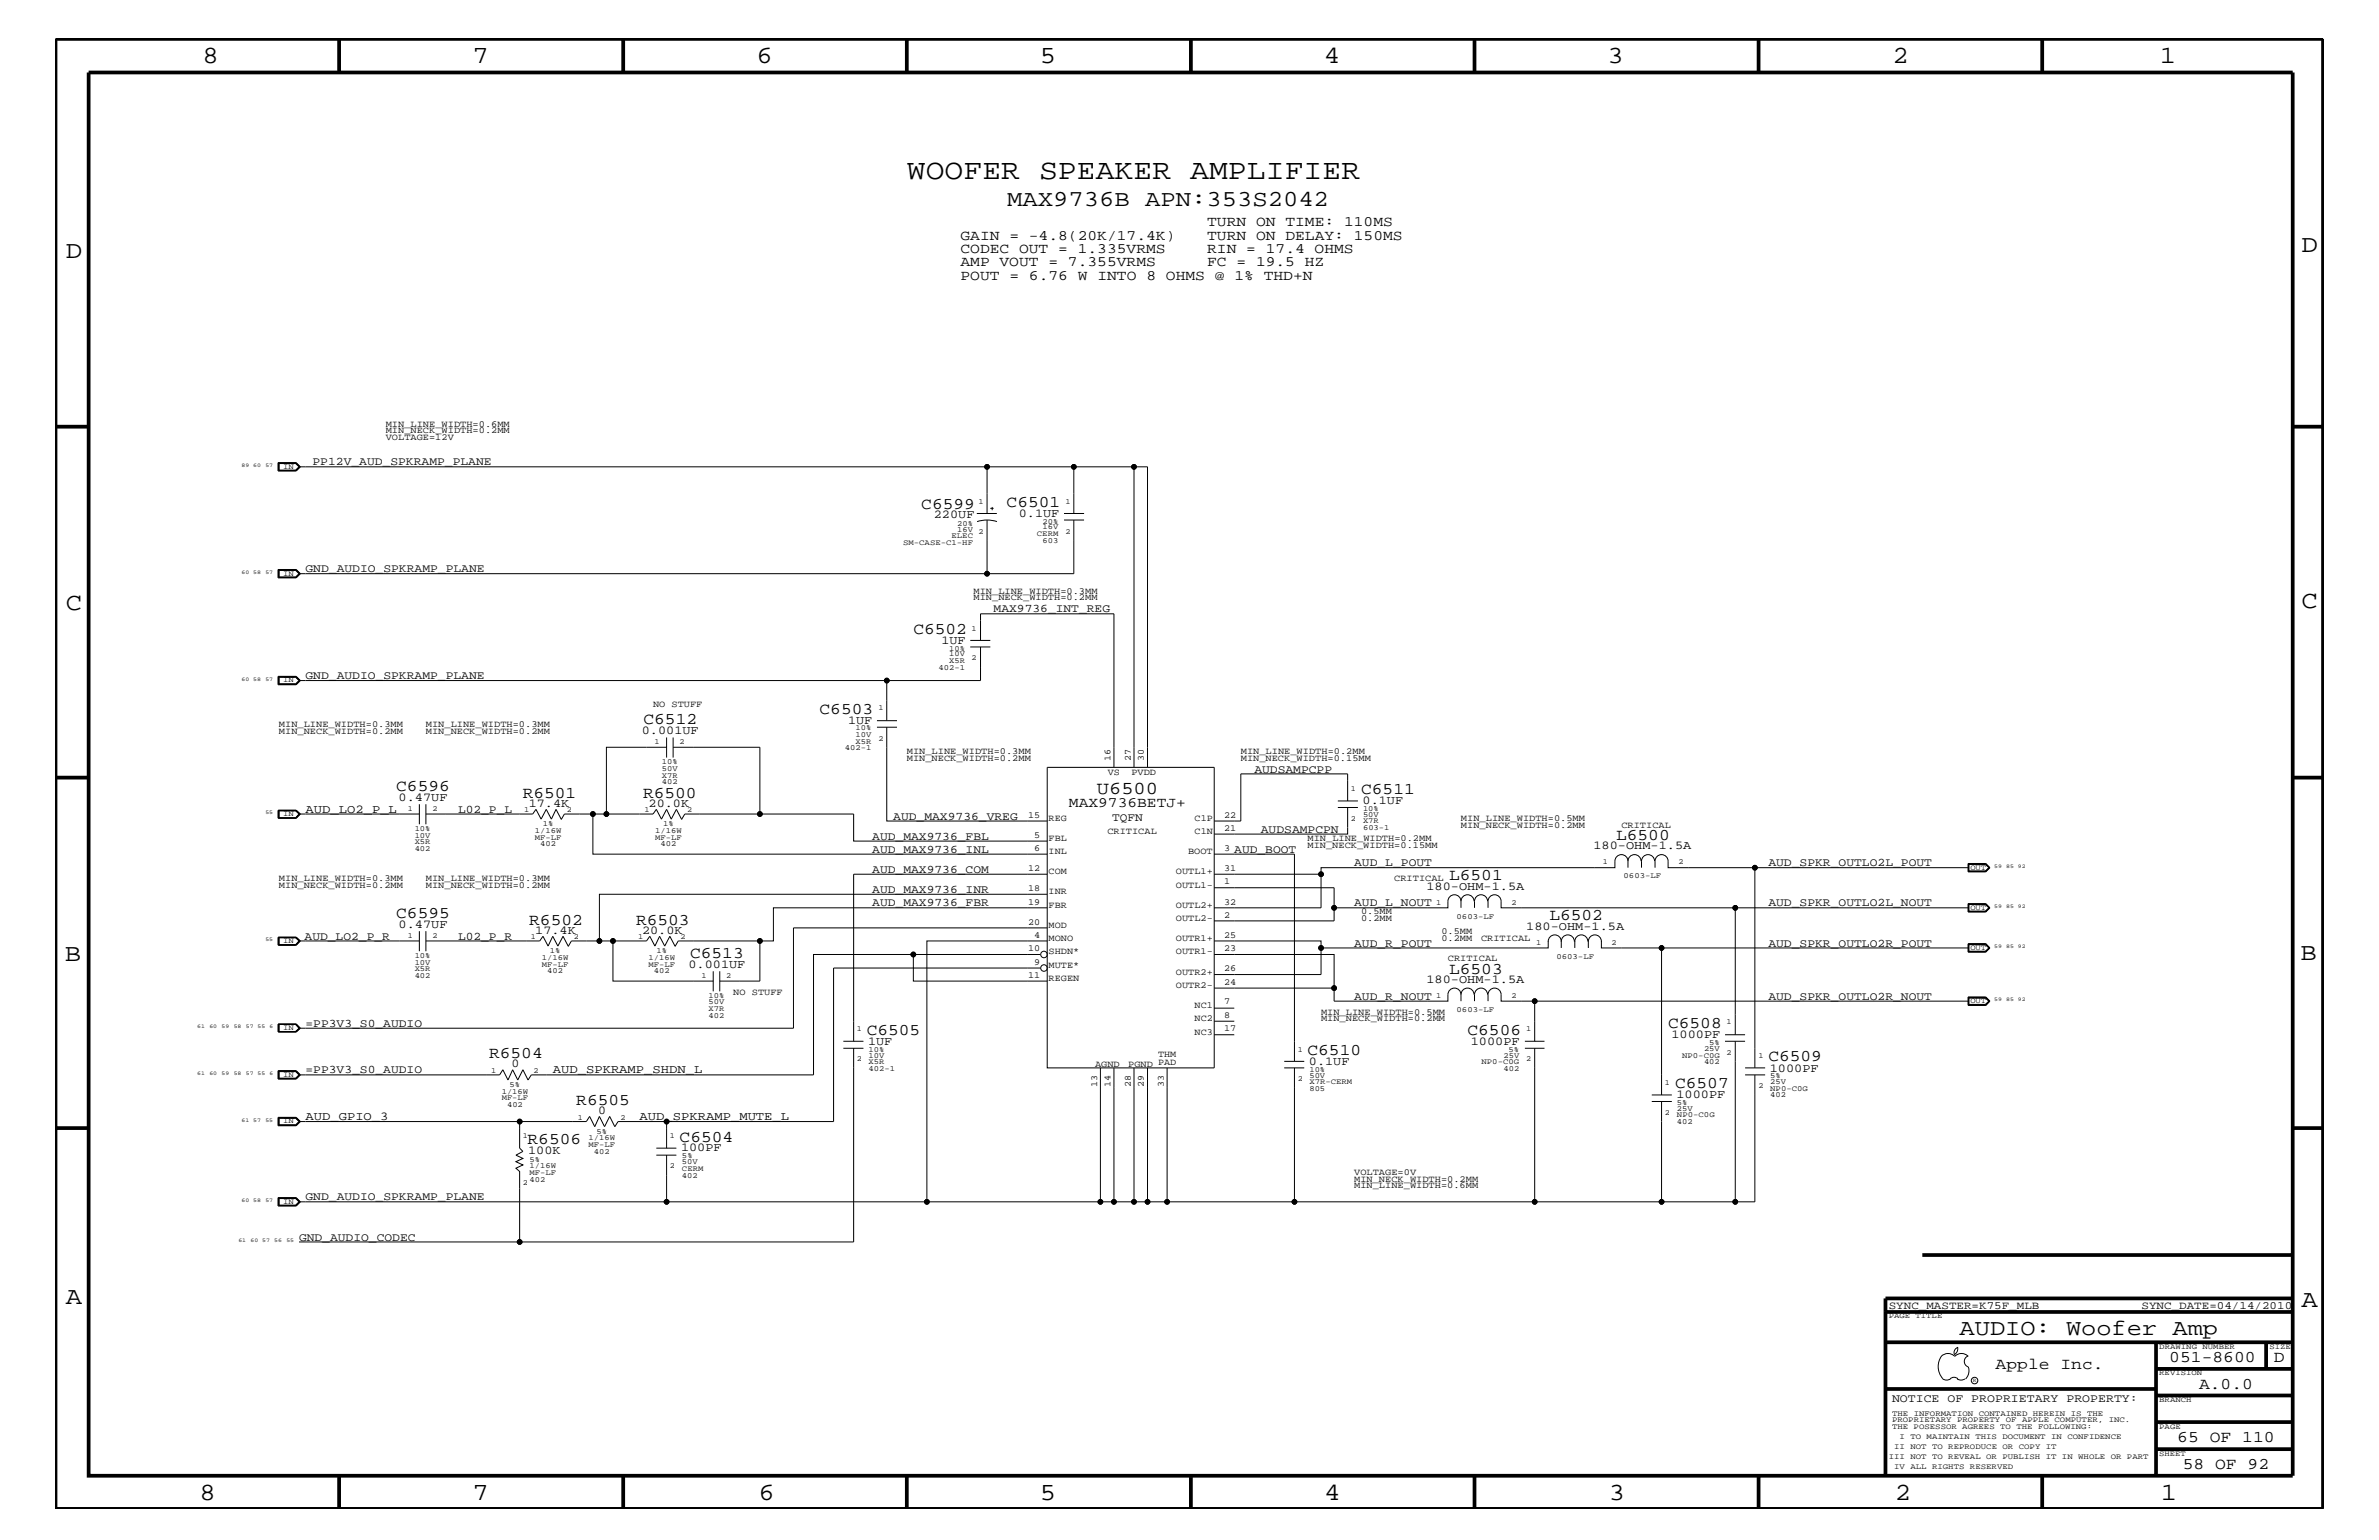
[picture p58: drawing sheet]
<svg xmlns="http://www.w3.org/2000/svg" width="432mm" height="279mm" viewBox="0 0 432 279" stroke-linecap="round" stroke-linejoin="round" font-family="sans-serif">
<defs><g id="words">
<text font-size="5.2" x="164.6" y="32.5">WOOFER SPEAKER AMPLIFIER</text>
<g font-size="4.5">
<text x="36.7" y="11.5">8</text>
<text x="85.8" y="11.5">7</text>
<text x="137.3" y="11.5">6</text>
<text x="188.7" y="11.5">5</text>
<text x="240.3" y="11.5">4</text>
<text x="291.8" y="11.5">3</text>
<text x="343.5" y="11.5">2</text>
<text x="392" y="11.5">1</text>
<text x="11.9" y="46.8">D</text>
<text x="417.7" y="45.7">D</text>
<text x="11.9" y="110.6">C</text>
<text x="417.7" y="110.3">C</text>
<text x="11.8" y="174.3">B</text>
<text x="417.6" y="174.2">B</text>
<text x="11.9" y="236.7">A</text>
<text x="417.7" y="237.1">A</text>
<text x="36.2" y="272.1">8</text>
<text x="85.8" y="272.1">7</text>
<text x="137.7" y="272.1">6</text>
<text x="188.7" y="272.1">5</text>
<text x="240.4" y="272.1">4</text>
<text x="292" y="272.1">3</text>
<text x="343.9" y="272.1">2</text>
<text x="392.2" y="272.1">1</text>
</g>
<g font-size="4.1">
<text x="182.8" y="37.4">MAX9736B APN:353S2042</text>
<text x="355.7" y="242.3">AUDIO: Woofer Amp</text>
</g>
<text font-size="3.3" x="199.1" y="144">U6500</text>
<g font-size="3">
<text x="167.2" y="92.3">C6599</text>
<text x="182.7" y="92">C6501</text>
<text x="165.8" y="115">C6502</text>
<text x="116.8" y="131.3">C6512</text>
<text x="148.8" y="129.6">C6503</text>
<text x="71.9" y="143.5">C6596</text>
<text x="94.9" y="144.7">R6501</text>
<text x="116.7" y="144.7">R6500</text>
<text x="247.1" y="144">C6511</text>
<text x="293.3" y="152.4">L6500</text>
<text x="263" y="159.7">L6501</text>
<text x="71.9" y="166.5">C6595</text>
<text x="96.1" y="167.8">R6502</text>
<text x="115.4" y="167.8">R6503</text>
<text x="281.2" y="167">L6502</text>
<text x="125.3" y="173.8">C6513</text>
<text x="263" y="176.7">L6503</text>
<text x="88.8" y="192">R6504</text>
<text x="157.3" y="187.7">C6505</text>
<text x="237.3" y="191.4">C6510</text>
<text x="266.4" y="187.7">C6506</text>
<text x="302.8" y="186.5">C6508</text>
<text x="304" y="197.4">C6507</text>
<text x="321" y="192.6">C6509</text>
<text x="104.6" y="200.4">R6505</text>
<text x="95.8" y="207.6">R6506</text>
<text x="123.4" y="207.1">C6504</text>
<text x="362.2" y="248.4">Apple Inc.</text>
<text x="393.7" y="247.1">051-8600</text>
<text x="399.2" y="252">A.0.0</text>
<text x="412.7" y="247.1">D</text>
<text x="395.2" y="261.6">65 OF 110</text>
<text x="396.2" y="266.6">58 OF 92</text>
</g>
<g font-size="2.6">
<text x="219.1" y="41">TURN ON TIME: 110MS</text>
<text x="174.3" y="45.9">CODEC OUT = 1.335VRMS</text>
<text x="174.3" y="43.5">GAIN = -4.8(20K/17.4K)</text>
<text x="219.1" y="45.9">RIN = 17.4 OHMS</text>
<text x="219.1" y="43.5">TURN ON DELAY: 150MS</text>
<text x="174.3" y="50.7">POUT = 6.76 W INTO 8 OHMS @ 1% THD+N</text>
<text x="174.3" y="48.3">AMP VOUT = 7.355VRMS</text>
<text x="219.1" y="48.3">FC = 19.5 HZ</text>
<text x="194" y="146.5">MAX9736BETJ+</text>
</g>
<g font-size="2.2">
<text x="169.5" y="94">220UF</text>
<text x="184.9" y="93.8">0.1UF</text>
<text x="170.9" y="116.8">1UF</text>
<text x="153.9" y="131.3">1UF</text>
<text x="116.5" y="133.2">0.001UF</text>
<text x="55.5" y="147.5">AUD_LO2_P_L</text>
<text x="72.3" y="145.3">0.47UF</text>
<text x="96" y="146.4">17.4K</text>
<text x="117.7" y="146.4">20.0K</text>
<text x="247.3" y="145.9">0.1UF</text>
<text x="289.2" y="154.1">180-OHM-1.5A</text>
<text x="258.9" y="161.4">180-OHM-1.5A</text>
<text x="72.3" y="168.3">0.47UF</text>
<text x="97.2" y="169.4">17.4K</text>
<text x="116.5" y="169.4">20.0K</text>
<text x="277" y="168.7">180-OHM-1.5A</text>
<text x="125" y="175.6">0.001UF</text>
<text x="258.9" y="178.4">180-OHM-1.5A</text>
<text x="157.6" y="189.5">1UF</text>
<text x="267" y="189.5">1000PF</text>
<text x="303.4" y="188.3">1000PF</text>
<text x="92.8" y="193.7">0</text>
<text x="100.3" y="194.8">AUD_SPKRAMP_SHDN_L</text>
<text x="237.6" y="193.2">0.1UF</text>
<text x="321.2" y="194.4">1000PF</text>
<text x="55.5" y="203.2">AUD_GPIO_3</text>
<text x="108.6" y="202.1">0</text>
<text x="116.1" y="203.2">AUD_SPKRAMP_MUTE_L</text>
<text x="304.3" y="199.2">1000PF</text>
<text x="95.8" y="209.4">100K</text>
<text x="123.6" y="208.9">100PF</text>
</g>
<g font-size="2.1">
<text x="56.7" y="84.4">PP12V_AUD_SPKRAMP_PLANE</text>
<text x="55.5" y="103.8">GND_AUDIO_SPKRAMP_PLANE</text>
<text x="180.3" y="111.1">MAX9736_INT_REG</text>
<text x="55.5" y="123.2">GND_AUDIO_SPKRAMP_PLANE</text>
<text x="227.7" y="140.2">AUDSAMPCPP</text>
<text x="83.1" y="147.5">L02_P_L</text>
<text x="162.1" y="148.7">AUD_MAX9736_VREG</text>
<text x="201.8" y="149">TQFN</text>
<text x="158.3" y="154.7">AUD_MAX9736_INL</text>
<text x="158.3" y="152.3">AUD_MAX9736_FBL</text>
<text x="224" y="154.7">AUD_BOOT</text>
<text x="228.9" y="151.1">AUDSAMPCPN</text>
<text x="158.3" y="162">AUD_MAX9736_INR</text>
<text x="158.3" y="158.4">AUD_MAX9736_COM</text>
<text x="245.8" y="157.2">AUD_L_POUT</text>
<text x="321" y="157.2">AUD_SPKR_OUTLO2L_POUT</text>
<text x="158.3" y="164.5">AUD_MAX9736_FBR</text>
<text x="245.8" y="164.5">AUD_L_NOUT</text>
<text x="321" y="164.5">AUD_SPKR_OUTLO2L_NOUT</text>
<text x="55.3" y="170.5">AUD_LO2_P_R</text>
<text x="83.1" y="170.5">L02_P_R</text>
<text x="245.8" y="171.7">AUD_R_POUT</text>
<text x="321" y="171.7">AUD_SPKR_OUTLO2R_POUT</text>
<text x="245.8" y="181.4">AUD_R_NOUT</text>
<text x="321" y="181.4">AUD_SPKR_OUTLO2R_NOUT</text>
<text x="55.5" y="186.3">=PP3V3_S0_AUDIO</text>
<text x="55.5" y="194.8">=PP3V3_S0_AUDIO</text>
<text x="55.5" y="217.8">GND_AUDIO_SPKRAMP_PLANE</text>
<text x="54.3" y="225.1">GND_AUDIO_CODEC</text>
<text x="343.4" y="254.4">NOTICE OF PROPRIETARY PROPERTY:</text>
</g>
<g font-size="2">
<text x="342.8" y="237.4">SYNC_MASTER=K75F_MLB</text>
<text x="388.7" y="237.4">SYNC_DATE=04/14/2010</text>
</g>
<g font-size="1.7">
<text x="70" y="77.4">MIN_LINE_WIDTH=0.6MM</text>
<text x="70" y="79.9">VOLTAGE=12V</text>
<text x="70" y="78.6">MIN_NECK_WIDTH=0.2MM</text>
<text x="176.7" y="107.7">MIN_LINE_WIDTH=0.3MM</text>
<text x="176.7" y="108.9">MIN_NECK_WIDTH=0.2MM</text>
<text x="50.6" y="131.9">MIN_LINE_WIDTH=0.3MM</text>
<text x="77.3" y="131.9">MIN_LINE_WIDTH=0.3MM</text>
<text x="118.5" y="128.3">NO STUFF</text>
<text x="50.6" y="133.2">MIN_NECK_WIDTH=0.2MM</text>
<text x="77.3" y="133.2">MIN_NECK_WIDTH=0.2MM</text>
<text x="164.6" y="136.8">MIN_LINE_WIDTH=0.3MM</text>
<text x="225.2" y="136.8">MIN_LINE_WIDTH=0.2MM</text>
<text x="164.6" y="138">MIN_NECK_WIDTH=0.2MM</text>
<text x="201.1" y="140.7">VS</text>
<text x="201.6" y="138" transform="rotate(-90 201.6 138)">16</text>
<text x="205.2" y="138" transform="rotate(-90 205.2 138)">27</text>
<text x="205.4" y="140.7">PVDD</text>
<text x="207.6" y="138" transform="rotate(-90 207.6 138)">30</text>
<text x="225.2" y="138">MIN_NECK_WIDTH=0.15MM</text>
<text x="186.6" y="148.4">15</text>
<text x="190.3" y="149">REG</text>
<text x="216.8" y="149">C1P</text>
<text x="222.2" y="148.4">22</text>
<text x="265.2" y="149">MIN_LINE_WIDTH=0.5MM</text>
<text x="187.7" y="154.4">6</text>
<text x="187.7" y="152">5</text>
<text x="190.3" y="152.6">FBL</text>
<text x="190.3" y="155">INL</text>
<text x="201" y="151.3">CRITICAL</text>
<text x="215.6" y="155">BOOT</text>
<text x="216.8" y="151.3">C1N</text>
<text x="222.2" y="150.7">21</text>
<text x="222.2" y="154.4">3</text>
<text x="237.3" y="153.8">MIN_NECK_WIDTH=0.15MM</text>
<text x="237.3" y="152.6">MIN_LINE_WIDTH=0.2MM</text>
<text x="265.2" y="150.1">MIN_NECK_WIDTH=0.2MM</text>
<text x="294.3" y="150.1">CRITICAL</text>
<text x="50.6" y="161.1">MIN_NECK_WIDTH=0.2MM</text>
<text x="50.6" y="159.9">MIN_LINE_WIDTH=0.3MM</text>
<text x="77.3" y="161.1">MIN_NECK_WIDTH=0.2MM</text>
<text x="77.3" y="159.9">MIN_LINE_WIDTH=0.3MM</text>
<text x="186.6" y="161.7">18</text>
<text x="186.6" y="158">12</text>
<text x="190.3" y="158.6">COM</text>
<text x="213.4" y="161.1">OUTL1-</text>
<text x="213.4" y="158.6">OUTL1+</text>
<text x="222.2" y="158">31</text>
<text x="222.2" y="160.5">1</text>
<text x="253.1" y="159.9">CRITICAL</text>
<text x="186.6" y="167.8">20</text>
<text x="186.6" y="164.1">19</text>
<text x="190.3" y="162.2">INR</text>
<text x="190.3" y="164.7">FBR</text>
<text x="213.4" y="167.1">OUTL2-</text>
<text x="213.4" y="164.7">OUTL2+</text>
<text x="222.2" y="164.1">32</text>
<text x="222.2" y="166.5">2</text>
<text x="247.1" y="167.1">0.2MM</text>
<text x="247.1" y="165.9">0.5MM</text>
<text x="186.6" y="172.6">10</text>
<text x="187.7" y="170.1">4</text>
<text x="190.3" y="170.7">MONO</text>
<text x="190.3" y="173.2">SHDN*</text>
<text x="190.3" y="168.3">MOD</text>
<text x="213.4" y="173.2">OUTR1-</text>
<text x="213.4" y="170.7">OUTR1+</text>
<text x="222.2" y="170.1">25</text>
<text x="222.2" y="172.6">23</text>
<text x="261.6" y="169.5">0.5MM</text>
<text x="261.6" y="170.7">0.2MM</text>
<text x="268.8" y="170.7">CRITICAL</text>
<text x="186.6" y="177.4">11</text>
<text x="187.7" y="175">9</text>
<text x="190.3" y="178">REGEN</text>
<text x="190.3" y="175.6">MUTE*</text>
<text x="213.4" y="179.3">OUTR2-</text>
<text x="213.4" y="176.8">OUTR2+</text>
<text x="222.2" y="176.2">26</text>
<text x="222.2" y="178.7">24</text>
<text x="262.8" y="174.4">CRITICAL</text>
<text x="133.1" y="180.5">NO STUFF</text>
<text x="216.8" y="182.9">NC1</text>
<text x="216.8" y="185.3">NC2</text>
<text x="222.2" y="184.7">8</text>
<text x="222.2" y="182.2">7</text>
<text x="239.8" y="184.1">MIN_LINE_WIDTH=0.5MM</text>
<text x="239.8" y="185.3">MIN_NECK_WIDTH=0.2MM</text>
<text x="210.2" y="191.7">THM</text>
<text x="216.8" y="187.7">NC3</text>
<text x="222.2" y="187.1">17</text>
<text x="198.8" y="193.6">AGND</text>
<text x="199.1" y="197.2" transform="rotate(-90 199.1 197.2)">13</text>
<text x="201.6" y="197.2" transform="rotate(-90 201.6 197.2)">14</text>
<text x="204.8" y="193.6">PGND PAD</text>
<text x="205.2" y="197.2" transform="rotate(-90 205.2 197.2)">28</text>
<text x="207.6" y="197.2" transform="rotate(-90 207.6 197.2)">29</text>
<text x="211.2" y="197.2" transform="rotate(-90 211.2 197.2)">33</text>
<text x="245.8" y="214.4">MIN_NECK_WIDTH=0.2MM</text>
<text x="245.8" y="213.2">VOLTAGE=0V</text>
<text x="245.8" y="215.6">MIN_LINE_WIDTH=0.6MM</text>
</g>
<g font-size="1.4">
<text x="51.4" y="85">IN</text>
<text x="173.7" y="95.4">20%</text>
<text x="177.6" y="91.4">1</text>
<text x="189.2" y="95">20%</text>
<text x="193.4" y="91.4">1</text>
<text x="163.9" y="98.8">SM-CASE-C1-HF</text>
<text x="172.7" y="97.6">ELEC</text>
<text x="173.7" y="96.5">16V 2</text>
<text x="188.2" y="97.3">CERM</text>
<text x="189.2" y="96">16V</text>
<text x="189.2" y="98.5">603</text>
<text x="193.4" y="96.8">2</text>
<text x="51.4" y="104.4">IN</text>
<text x="172.3" y="119.1">10V</text>
<text x="172.3" y="118.1">10%</text>
<text x="176.4" y="119.8">2</text>
<text x="176.4" y="114.4">1</text>
<text x="51.4" y="123.8">IN</text>
<text x="170.3" y="121.5">402-1</text>
<text x="172.3" y="120.3">X5R</text>
<text x="159.4" y="128.9">1</text>
<text x="118.8" y="135">1</text>
<text x="123.4" y="135">2</text>
<text x="153.3" y="136.1">402-1</text>
<text x="155.3" y="133.6">10V</text>
<text x="155.3" y="132.5">10%</text>
<text x="155.3" y="134.9">X5R</text>
<text x="159.4" y="134.4">2</text>
<text x="120.1" y="139.8">50V</text>
<text x="120.1" y="138.6">10%</text>
<text x="120.1" y="141.1">X7R</text>
<text x="120.1" y="142.3">402</text>
<text x="245.2" y="143.5">1</text>
<text x="51.4" y="148.1">IN</text>
<text x="74" y="147.1">1</text>
<text x="78.5" y="147.1">2</text>
<text x="95.2" y="147.3">1</text>
<text x="98.5" y="149.9">1%</text>
<text x="102.9" y="147.3">2</text>
<text x="117" y="147.3">1</text>
<text x="120.4" y="149.9">1%</text>
<text x="124.7" y="147.3">2</text>
<text x="245.2" y="149">2</text>
<text x="247.4" y="147.1">10%</text>
<text x="247.4" y="148.2">50V</text>
<text x="247.4" y="149.4">X7R</text>
<text x="75.3" y="152">10V</text>
<text x="75.3" y="154.4">402</text>
<text x="75.3" y="150.7">10%</text>
<text x="75.3" y="153.2">X5R</text>
<text x="97.1" y="151.1">1/16W</text>
<text x="97.1" y="152.3">MF-LF</text>
<text x="98" y="153.5">402</text>
<text x="118.9" y="151.1">1/16W</text>
<text x="118.9" y="152.3">MF-LF</text>
<text x="119.9" y="153.5">402</text>
<text x="247.4" y="150.7">603-1</text>
<text x="290.9" y="156.8">1</text>
<text x="294.7" y="159.4">0603-LF</text>
<text x="304.6" y="156.8">2</text>
<text x="357.6" y="157.8">OUT</text>
<text x="260.7" y="164.1">1</text>
<text x="264.4" y="166.7">0603-LF</text>
<text x="274.3" y="164.1">2</text>
<text x="357.6" y="165">OUT</text>
<text x="51.4" y="171.1">IN</text>
<text x="74" y="170.1">1</text>
<text x="75.3" y="173.8">10%</text>
<text x="78.5" y="170.1">2</text>
<text x="96.4" y="170.4">1</text>
<text x="99.8" y="172.9">1%</text>
<text x="104.1" y="170.4">2</text>
<text x="115.8" y="170.4">1</text>
<text x="119.2" y="172.9">1%</text>
<text x="123.5" y="170.4">2</text>
<text x="278.8" y="171.4">1</text>
<text x="282.5" y="173.9">0603-LF</text>
<text x="292.5" y="171.4">2</text>
<text x="357.6" y="172.3">OUT</text>
<text x="75.3" y="177.4">402</text>
<text x="75.3" y="175">10V</text>
<text x="75.3" y="176.2">X5R</text>
<text x="98.3" y="174.2">1/16W</text>
<text x="98.3" y="175.4">MF-LF</text>
<text x="99.3" y="176.6">402</text>
<text x="117.7" y="174.2">1/16W</text>
<text x="117.7" y="175.4">MF-LF</text>
<text x="118.7" y="176.6">402</text>
<text x="127.3" y="177.4">1</text>
<text x="131.8" y="177.4">2</text>
<text x="128.6" y="181">10%</text>
<text x="128.6" y="182.2">50V</text>
<text x="128.6" y="183.5">X7R</text>
<text x="128.6" y="184.7">402</text>
<text x="260.7" y="181">1</text>
<text x="264.4" y="183.6">0603-LF</text>
<text x="274.3" y="181">2</text>
<text x="313.4" y="185.9">1</text>
<text x="357.6" y="182.1">OUT</text>
<text x="51.4" y="186.9">IN</text>
<text x="155.5" y="187.1">1</text>
<text x="157.6" y="191.9">10V</text>
<text x="157.6" y="190.8">10%</text>
<text x="235.5" y="190.8">1</text>
<text x="272.9" y="191.9">25V</text>
<text x="273.8" y="190.8">5%</text>
<text x="277" y="187.1">1</text>
<text x="305.3" y="191.9">NP0-C0G</text>
<text x="309.3" y="190.6">25V</text>
<text x="310.2" y="189.5">5%</text>
<text x="313.4" y="191.4">2</text>
<text x="319.2" y="192">1</text>
<text x="51.4" y="195.4">IN</text>
<text x="89.2" y="194.7">1</text>
<text x="92.5" y="197.2">5%</text>
<text x="96.9" y="194.7">2</text>
<text x="155.5" y="192.6">2</text>
<text x="157.6" y="193.1">X5R</text>
<text x="157.6" y="194.3">402-1</text>
<text x="235.5" y="196.2">2</text>
<text x="237.7" y="196.7">X7R-CERM</text>
<text x="237.7" y="195.5">50V</text>
<text x="237.7" y="197.9">805</text>
<text x="237.7" y="194.4">10%</text>
<text x="268.9" y="193.1">NP0-C0G</text>
<text x="272.9" y="194.3">402</text>
<text x="277" y="192.6">2</text>
<text x="302.2" y="196.8">1</text>
<text x="309.3" y="193.1">402</text>
<text x="319.2" y="197.4">2</text>
<text x="321.3" y="196.7">25V</text>
<text x="321.3" y="195.6">5%</text>
<text x="321.3" y="197.9">NP0-C0G</text>
<text x="51.4" y="203.8">IN</text>
<text x="91.1" y="199.6">MF-LF</text>
<text x="91.1" y="198.4">1/16W</text>
<text x="92" y="200.9">402</text>
<text x="104.9" y="203.1">1</text>
<text x="112.6" y="203.1">2</text>
<text x="302.2" y="202.3">2</text>
<text x="304.4" y="204">402</text>
<text x="304.4" y="201.5">25V</text>
<text x="304.4" y="200.4">5%</text>
<text x="304.4" y="202.7">NP0-C0G</text>
<text x="321.3" y="199.1">402</text>
<text x="94.9" y="206.5">1</text>
<text x="106.8" y="208.1">MF-LF</text>
<text x="106.8" y="206.9">1/16W</text>
<text x="107.8" y="209.3">402</text>
<text x="108.2" y="205.7">5%</text>
<text x="121.6" y="206.5">1</text>
<text x="94.9" y="215">2</text>
<text x="96.1" y="210.8">5%</text>
<text x="96.1" y="211.9">1/16W</text>
<text x="96.1" y="213.2">MF-LF</text>
<text x="96.1" y="214.4">402</text>
<text x="121.6" y="211.9">2</text>
<text x="123.8" y="210.2">5%</text>
<text x="123.8" y="212.5">CERM</text>
<text x="123.8" y="211.3">50V</text>
<text x="123.8" y="213.6">402</text>
<text x="51.4" y="218.4">IN</text>
<text x="342.8" y="239.2">PAGE TITLE</text>
<text x="391.9" y="244.7">DRAWING NUMBER</text>
<text x="411.9" y="244.7">SIZE</text>
<text x="391.9" y="249.5">REVISION</text>
<text x="343.4" y="256.8">THE INFORMATION CONTAINED HEREIN IS THE</text>
<text x="391.9" y="254.4">BRANCH</text>
<text x="343.4" y="259.3">THE POSESSOR AGREES TO THE FOLLOWING:</text>
<text x="343.4" y="258">PROPRIETARY PROPERTY OF APPLE COMPUTER, INC.</text>
<text x="343.8" y="262.9">II NOT TO REPRODUCE OR COPY IT</text>
<text x="344.8" y="261.1">I TO MAINTAIN THIS DOCUMENT IN CONFIDENCE</text>
<text x="391.9" y="259.3">PAGE</text>
<text x="342.8" y="264.7">III NOT TO REVEAL OR PUBLISH IT IN WHOLE OR PART</text>
<text x="343.8" y="266.6">IV ALL RIGHTS RESERVED</text>
<text x="391.9" y="264.1">SHEET</text>
</g>
<g font-size="1">
<text x="43.9" y="84.7">89 60</text>
<text x="48.2" y="84.7">57</text>
<text x="43.9" y="104.1">60 58</text>
<text x="48.2" y="104.1">57</text>
<text x="43.9" y="123.5">60 58</text>
<text x="48.2" y="123.5">57</text>
<text x="48.2" y="147.7">55</text>
<text x="361.9" y="157.4">59</text>
<text x="364.2" y="157.4">85 92</text>
<text x="361.9" y="164.7">59</text>
<text x="364.2" y="164.7">85 92</text>
<text x="48.2" y="170.7">55</text>
<text x="361.9" y="172">59</text>
<text x="364.2" y="172">85 92</text>
<text x="361.9" y="181.6">59</text>
<text x="364.2" y="181.6">85 92</text>
<text x="35.8" y="186.5">61</text>
<text x="38" y="186.5">60</text>
<text x="40.2" y="186.5">59</text>
<text x="42.4" y="186.5">58</text>
<text x="44.6" y="186.5">57 55</text>
<text x="48.9" y="186.5">6</text>
<text x="35.8" y="195">61</text>
<text x="38" y="195">60</text>
<text x="40.2" y="195">59</text>
<text x="42.4" y="195">58</text>
<text x="44.6" y="195">57 55</text>
<text x="48.9" y="195">6</text>
<text x="43.9" y="203.5">61 57</text>
<text x="48.2" y="203.5">55</text>
<text x="43.9" y="218">60 58</text>
<text x="48.2" y="218">57</text>
<text x="43.3" y="225.3">61</text>
<text x="45.5" y="225.3">60 57</text>
<text x="49.8" y="225.3">56</text>
<text x="52" y="225.3">55</text>
<text x="358.1" y="250.7">R</text>
</g>
</g></defs>
<g fill="none" stroke="#000" stroke-width=".18">
<path d="M50.5 83.9h3.3l.7 .8-.7 .8h-3.3zM50.5 84h3.3l.6 .7-.6 .7h-3.3zM50.6 84v1.4M50.6 84.1h3.1l.6 .6M53.7 84l.7 .7-.7 .7M54.3 84.7l-.6 .6h-3.1M54.3 84.7h124.9M177.3 93.2h3.6M177.3 94.6a5.8 5.8 0 0 1 3.7 0M179.2 94.3v9.8M179.7 92.2h.6M180.1 92v.6"/>
<path d="M193.1 94.3h3.7M193.1 93.2h3.7M194.9 84.7h-15.7v8.5M194.9 94.3v9.8h-140.6M205.8 84.7h-10.9v8.5M50.5 103.3h3.3l.7 .8-.7 .7h-3.3zM50.5 103.4h3.3l.6 .7-.6 .7h-3.3zM50.6 103.4v1.4M50.6 103.5h3.1l.6 .6M53.7 103.4l.7 .7-.7 .7M54.3 104.1l-.6 .6h-3.1M176.1 117.4h3.6"/>
<path d="M176.1 116.2h3.6M178 117.4v6.1h-17v7.3M178 116.2v-4.8h24.2v27.8M50.5 122.7h3.3l.7 .8-.7 .7h-3.3zM50.5 122.8h3.3l.6 .7-.6 .6h-3.3zM50.6 122.8v1.3M50.6 122.9h3.1l.6 .6M53.7 122.8l.7 .7-.7 .6M54.3 123.5l-.6 .6h-3.1M54.3 123.5h106.7M121 135.6h-10.9v12.1h8.4l.6-.9 1 1.8 .9-1.8 .8 1.8 1-1.8 .9 1.8M121 133.8v3.6"/>
<path d="M122.2 133.8v3.6M122.2 135.6h15.7v12.1M159.2 131.9h3.6M159.2 130.8h3.6M161 131.9v17.1h29.1M190.1 139.2h30.3v54.5h-30.3zM205.8 139.2v-54.5h2.5v54.5M50.5 147v1.4M53.7 147.1h-3.1v1.3h3.1M53.7 147.1l.7 .6-.7 .7M53.7 147.1l.6 .6M53.8 147h-3.3v1.4h3.3"/>
<path d="M53.8 147l.7 .7-.7 .7M53.8 147l.6 .7-.6 .7M54.3 147.7h21.8M54.3 147.7l-.6 .7M76.1 145.9v3.6M77.3 147.7h19.4l.6-.9 .9 1.8 .9-1.8 1 1.8 .8-1.8 1 1.8M77.3 145.9v3.6M107.6 147.7v7.3h82.5M110.1 147.7h-7.7l-.5 1M123.7 148.7l.6-1h30.6v4.9h35.2M190.1 158.6h-35.2v30.3M220.4 155h14.6v37.6"/>
<path d="M220.4 158.6h19.4M242.8 146.5h3.7M242.8 145.3h3.7M244.6 146.5v4.8h-24.2M244.6 145.3v-4.9h-19.4v8.6h-4.8M295.5 156.2a1.19 1.19 0 0 0-1.2-1.1 1.19 1.19 0 0 0-1.2 1.1v1.2h-53.3v7.3h-19.4M295.5 156.2a1.19 1.19 0 0 1 1.2-1.1 1.19 1.19 0 0 1 1.2 1.1M295.5 156.2v1.2M300.3 156.2a1.19 1.19 0 0 0-1.2-1.1 1.19 1.19 0 0 0-1.2 1.1v1.2M300.4 157.4v-1.2a1.19 1.19 0 0 1 1.2-1.1 1.19 1.19 0 0 1 1.2 1.1v1.2h15.7M357.2 156.7h3.2l.8 .7-.8 .8h-3.2zM357.4 157.4h-38.9v36.3"/>
<path d="M357.4 156.8h2.9l.7 .6-.7 .6h-2.9zM360.4 156.7h-3.1v1.4h3.1M360.4 156.7l.7 .7-.7 .7M360.4 156.7l.6 .7M361 157.4l-.6 .7M50.5 170v1.5M53.7 170.1h-3.1v1.3h3.1M53.7 170.1l.7 .6-.7 .7M53.7 170.1l.6 .6M53.8 170h-3.3v1.5h3.3M53.8 170l.7 .7-.7 .8M53.8 170l.6 .7-.6 .8"/>
<path d="M54.3 170.7h21.8M54.3 170.7l-.6 .7M76.1 168.9v3.7M77.3 170.7h20.7l.6-.8 .9 1.7 .8-1.7 1 1.7 .9-1.7 .9 1.7M77.3 168.9v3.7M108.8 170.7h-5.1l-.6 1M122.5 171.6l-.9-1.7-.9 1.7-1-1.7-.8 1.7-1-1.7-.6 .8h-6v7.3h18.2M129.5 176.2v3.7M130.6 176.2v3.7M137.9 170.7h-14.8l-.6 1M165.8 173.2v4.8h24.3M188.8 175.6h-37.5v27.9h-39.1l-.6 .9-.9-1.8-1 1.8-.9-1.8-.8 1.8-1-1.8-.6 .9h-12.1v4.8l.6 .6-1.3 .7 1.3 .6-1.3 .6 1.3 .6-1.3 .5 .7 .6v12.8h60.6v-35.1"/>
<path d="M188.8 173.2h-41.1v21.8h-51.3l-.6 .9-.9-1.8-.9 1.8-1-1.8-.8 1.8-.9-1.8-.6 .9h-36.4M190.1 162.2h-81.3v8.5h2.5M190.1 164.7h-49.7v6h-2.5v7.3h-7.3M190.1 170.7h-21.9v47.3h-47.2M190.1 168.3h-46.1v18.2h-89.7M220.4 173.2h21.7v6.1h-21.7M220.4 170.7h19.4v6.1h-19.4M220.4 161.1h21.7v6h-21.7M242.1 179.3v2.3h20.7v-1.1a1.19 1.19 0 0 1 1.2-1.2 1.19 1.19 0 0 1 1.2 1.2M265.2 163.5a1.19 1.19 0 0 0-1.2-1.2 1.19 1.19 0 0 0-1.2 1.2v1.2h-20.7M265.2 163.5a1.19 1.19 0 0 1 1.2-1.2 1.19 1.19 0 0 1 1.1 1.2M265.2 163.5v1.2"/>
<path d="M270 163.5a1.19 1.19 0 0 0-1.2-1.2 1.19 1.19 0 0 0-1.2 1.2v1.2M270.1 164.7v-1.2a1.19 1.19 0 0 1 1.2-1.2 1.19 1.19 0 0 1 1.2 1.2v1.2h84.9M281 170.7v1.3h-41.2M281 170.8a1.19 1.19 0 0 1 1.2-1.2 1.19 1.19 0 0 1 1.2 1.2 1.19 1.19 0 0 1 1.2-1.2 1.19 1.19 0 0 1 1.2 1.2M283.4 170.7v1.3M285.8 170.8a1.19 1.19 0 0 1 1.2-1.2 1.19 1.19 0 0 1 1.2 1.2M285.8 170.7v1.3M288.3 170.8a1.19 1.19 0 0 1 1.2-1.2 1.19 1.19 0 0 1 1.2 1.2M288.3 170.7v1.3M290.7 170.7v1.3h66.7M301.6 172v26.7M315 164.7v23"/>
<path d="M357.2 163.9h3.2l.8 .8-.8 .8h-3.2zM357.2 171.2h3.2l.8 .8-.8 .7h-3.2zM357.3 171.2v1.5h3.1M357.3 171.3h3.1l.6 .7M357.4 164.1h2.9l.7 .6-.7 .6h-2.9zM357.4 171.4h2.9l.7 .6-.7 .6h-2.9zM360.4 164h-3.1v1.4h3.1M360.4 171.2l.7 .8-.7 .7M360.4 164l.7 .7-.7 .7M360.4 164l.6 .7M361 172l-.6 .7M361 164.7l-.6 .7"/>
<path d="M50.5 194.3h3.3l.7 .7-.7 .8h-3.3zM50.5 185.8v1.4M50.5 194.3h3.3l.6 .7-.6 .7h-3.3zM50.6 194.3v1.4M50.6 194.4h3.1l.6 .6M53.7 185.9h-3.1v1.2h3.1M53.7 185.9l.7 .6-.7 .6M53.7 185.9l.6 .6M53.7 194.3l.7 .7-.7 .7M53.8 185.8h-3.3v1.4h3.3M53.8 185.8l.7 .7-.7 .7M53.8 185.8l.6 .7-.6 .7"/>
<path d="M54.3 186.5l-.6 .6M54.3 195l-.6 .6h-3.1M153.1 190.2h3.6M153.1 188.9h3.6M199.7 193.7v24.3h-31.5M202.2 193.7v24.3h-2.5M205.8 193.7v24.3h-3.6M208.3 193.7v24.3h-2.5M211.8 193.7v24.3h-3.5M220.4 187.7h3.6M220.4 185.3h3.6M220.4 182.9h3.6"/>
<path d="M233.1 193.7h3.6M233.1 192.6h3.6M235 193.7v24.3M265.2 180.5a1.19 1.19 0 0 1 1.2-1.2 1.19 1.19 0 0 1 1.1 1.2M265.2 180.5v1.1M270 180.5a1.19 1.19 0 0 0-1.2-1.2 1.19 1.19 0 0 0-1.2 1.2v1.1M270.1 181.6v-1.1a1.19 1.19 0 0 1 1.2-1.2 1.19 1.19 0 0 1 1.2 1.2v1.1h6.1v7.3M276.8 190.2h3.5M276.8 188.9h3.5M278.6 190.2v27.8h23M278.6 181.6h78.8M299.8 199.8h3.6"/>
<path d="M299.8 198.7h3.6M313.1 188.9h3.6M313.1 187.7h3.6M315 188.9v29.1h-13.4v-18.2M316.7 193.7h3.7M316.7 195h3.7M318.5 195v23h-3.5M357.2 180.9h3.2l.8 .7-.8 .8h-3.2zM357.3 182.4v-1.4h3.1l.7 .6-.7 .8M357.3 181h3.1l.6 .6M357.4 181v1.2h2.9l.7-.6M360.3 181l.7 .6"/>
<path d="M361 181.6l-.6 .7h-3.1M50.5 202.7h3.3l.7 .8-.7 .7h-3.3zM50.5 217.3h3.3l.7 .7-.7 .8h-3.3zM50.5 202.8h3.3l.6 .7-.6 .7h-3.3zM50.5 217.4h3.3l.6 .6-.6 .7h-3.3zM50.6 202.8v1.4M50.6 217.4v1.3M50.6 202.9h3.1l.6 .6M50.6 217.5h3.1l.6 .5M53.7 202.8l.7 .7-.7 .7M53.7 217.4l.7 .6-.7 .7M54.3 203.5h40"/>
<path d="M54.3 203.5l-.6 .6h-3.1M54.3 218l-.6 .6h-3.1M54.3 218h66.7M119.1 209.6h3.7M119.1 208.3h3.7M121 203.5v4.8M121 209.6v8.4M211.8 218h66.8M54.3 225.3h40M352.3 246.1a1.69 1.69 0 0 1 2.5 0 1.72 1.72 0 0 1 2.4 0M352.4 246a3.2 3.2 0 0 0 .4 4.3l.8 .1 .4-.2M354 250.2l.7-.3 .7 .3"/>
<path d="M355.2 250.2l.7 .2 .7-.2M355.3 244.4v.3a1.18 1.18 0 0 1-.6 1.1M355.4 244.4a.99 .99 0 0 0-.6 1.4M357.2 246a1.04 1.04 0 0 0-.7 1 1.04 1.04 0 0 0 .7 1M357.3 248l.1 .7a2.11 2.11 0 0 1-.6 1.5"/>
<circle cx="179.2" cy="84.7" r=".42"/>
<circle cx="194.9" cy="84.7" r=".42"/>
<circle cx="205.8" cy="84.7" r=".42"/>
<circle cx="179.2" cy="104.1" r=".42"/>
<circle cx="161" cy="123.5" r=".42"/>
<circle cx="107.6" cy="147.7" r=".42"/>
<circle cx="110.1" cy="147.7" r=".42"/>
<circle cx="137.9" cy="147.7" r=".42"/>
<circle cx="239.8" cy="158.6" r=".42"/>
<circle cx="318.5" cy="157.4" r=".42"/>
<circle cx="108.8" cy="170.7" r=".42"/>
<circle cx="111.3" cy="170.7" r=".42"/>
<circle cx="137.9" cy="170.7" r=".42"/>
<circle cx="165.8" cy="173.2" r=".42"/>
<circle cx="189.5" cy="173.2" r=".59"/>
<circle cx="189.5" cy="175.6" r=".59"/>
<circle cx="239.8" cy="172" r=".42"/>
<circle cx="242.1" cy="179.3" r=".42"/>
<circle cx="242.1" cy="164.7" r=".42"/>
<circle cx="301.6" cy="172" r=".42"/>
<circle cx="315" cy="164.7" r=".42"/>
<circle cx="278.6" cy="181.6" r=".42"/>
<circle cx="94.3" cy="203.5" r=".42"/>
<circle cx="121" cy="218" r=".42"/>
<circle cx="121" cy="203.5" r=".42"/>
<circle cx="168.2" cy="218" r=".42"/>
<circle cx="199.7" cy="218" r=".42"/>
<circle cx="202.2" cy="218" r=".42"/>
<circle cx="205.8" cy="218" r=".42"/>
<circle cx="208.3" cy="218" r=".42"/>
<circle cx="211.8" cy="218" r=".42"/>
<circle cx="234.9" cy="218" r=".42"/>
<circle cx="278.6" cy="218" r=".42"/>
<circle cx="301.6" cy="218" r=".42"/>
<circle cx="315" cy="218" r=".42"/>
<circle cx="94.3" cy="225.3" r=".42"/>
<circle cx="358.4" cy="250.5" r=".59"/>
</g>
<g fill="none" stroke="#000" stroke-width=".68" stroke-linecap="butt">
<path d="M10.1 7.1h411.5v266.7h-411.5zM16.1 13.2h400v254.5h-400zM61.6 7.1v6.1M113.1 7.1v6.1M164.6 7.1v6.1M216.2 7.1v6.1M267.6 7.1v6.1M319.2 7.1v6.1M370.7 7.1v6.1M10.1 77.4h6M416.1 77.4h5.5M10.1 141.1h6"/>
<path d="M416.1 141.1h5.5M10.1 204.7h6M416.1 204.7h5.5M342.2 238h73.9M348.9 227.7h67.2M416.1 235.6h-73.9v32.1M342.2 243.5h73.9M342.2 252h49.1M391.3 243.5v24.2M391.3 258h24.8M391.3 253.2h24.8M391.3 248.4h24.8"/>
<path d="M411.3 243.5v4.9M61.6 267.7v6.1M113.1 267.7v6.1M164.6 267.7v6.1M216.2 268v5.8M267.6 267.7v6.1M319.2 267.7v6.1M370.7 267.7v6.1M391.3 262.9h24.8"/>
</g>
<g fill="#000">
<circle cx="179.2" cy="84.7" r=".42"/>
<circle cx="194.9" cy="84.7" r=".42"/>
<circle cx="205.8" cy="84.7" r=".42"/>
<circle cx="179.2" cy="104.1" r=".42"/>
<circle cx="161" cy="123.5" r=".42"/>
<circle cx="107.6" cy="147.7" r=".42"/>
<circle cx="110.1" cy="147.7" r=".42"/>
<circle cx="137.9" cy="147.7" r=".42"/>
<circle cx="239.8" cy="158.6" r=".42"/>
<circle cx="318.5" cy="157.4" r=".42"/>
<circle cx="108.8" cy="170.7" r=".42"/>
<circle cx="111.3" cy="170.7" r=".42"/>
<circle cx="137.9" cy="170.7" r=".42"/>
<circle cx="165.8" cy="173.2" r=".42"/>
<circle cx="239.8" cy="172" r=".42"/>
<circle cx="242.1" cy="179.3" r=".42"/>
<circle cx="242.1" cy="164.7" r=".42"/>
<circle cx="301.6" cy="172" r=".42"/>
<circle cx="315" cy="164.7" r=".42"/>
<circle cx="278.6" cy="181.6" r=".42"/>
<circle cx="94.3" cy="203.5" r=".42"/>
<circle cx="121" cy="218" r=".42"/>
<circle cx="121" cy="203.5" r=".42"/>
<circle cx="168.2" cy="218" r=".42"/>
<circle cx="199.7" cy="218" r=".42"/>
<circle cx="202.2" cy="218" r=".42"/>
<circle cx="205.8" cy="218" r=".42"/>
<circle cx="208.3" cy="218" r=".42"/>
<circle cx="211.8" cy="218" r=".42"/>
<circle cx="234.9" cy="218" r=".42"/>
<circle cx="278.6" cy="218" r=".42"/>
<circle cx="301.6" cy="218" r=".42"/>
<circle cx="315" cy="218" r=".42"/>
<circle cx="94.3" cy="225.3" r=".42"/>
</g>
<use href="#words"/>
</svg>
